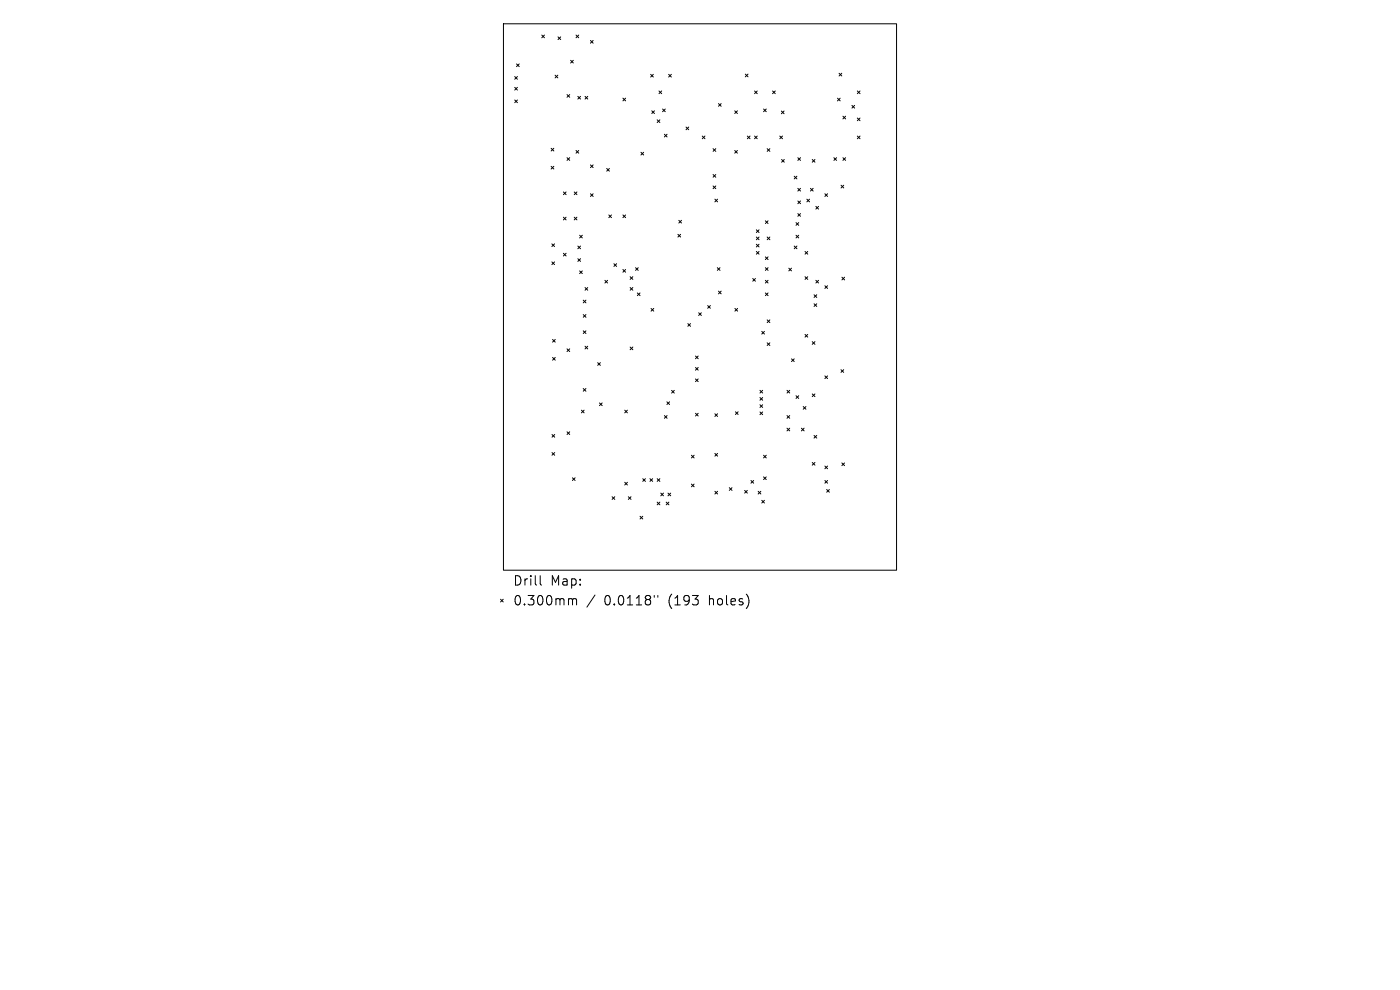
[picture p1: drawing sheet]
<svg xmlns="http://www.w3.org/2000/svg" width="297mm" height="210mm" viewBox="0 0 297 210" stroke-linecap="round" stroke-linejoin="round" font-family="sans-serif">
<defs><g id="words">
<g font-size="2.8">
<text x="108.8" y="124.5">Drill</text>
<text x="116.8" y="124.5">Map:</text>
<text x="108.8" y="128.7">0.300mm</text>
<text x="128.2" y="128.7">0.0118&quot;</text>
<text x="141.9" y="128.7">(193</text>
<text x="150.7" y="128.7">holes)</text>
</g>
</g></defs>
<g fill="none" stroke="#000" stroke-width=".21">
<path d="M106.8 5h83.4v116h-83.4zM109.2 16.2l.6 .6M109.2 18.5l.6 .6M109.6 13.6l.6 .5M109.8 16.2l-.6 .6M109.8 18.5l-.6 .6M110.2 13.6l-.6 .5M114.9 7.4l.6 .6M115.5 7.4l-.6 .6M117.8 16l.5 .5M118.3 16l-.5 .5M118.4 7.8l.6 .6"/>
<path d="M119 7.8l-.6 .6M121.1 12.8l.5 .6M121.6 12.8l-.5 .6M122.2 7.4l.6 .6M122.8 7.4l-.6 .6M125.3 8.6l.5 .6M125.8 8.6l-.5 .6M138 15.8l.6 .5M138.6 15.8l-.6 .5M139.8 19.3l.6 .6M140.4 19.3l-.6 .6M141.9 15.8l.5 .5"/>
<path d="M142.4 15.8l-.5 .5M158.1 15.7l.6 .6M158.7 15.7l-.6 .6M160.1 19.3l.5 .6M160.6 19.3l-.5 .6M163.9 19.3l.6 .6M164.5 19.3l-.6 .6M178 15.5l.6 .6M178.6 15.5l-.6 .6M181.9 19.3l.6 .6M182.5 19.3l-.6 .6M109.2 21.2l.6 .6"/>
<path d="M109.8 21.2l-.6 .6M116.9 31.5l.6 .5M116.9 35.3l.6 .6M117.5 31.5l-.6 .5M117.5 35.3l-.6 .6M120.3 20.1l.6 .5M120.3 33.5l.6 .5M120.9 20.1l-.6 .5M120.9 33.5l-.6 .5M122.2 31.9l.6 .6M122.6 20.4l.6 .6M122.8 31.9l-.6 .6"/>
<path d="M123.2 20.4l-.6 .6M124.1 20.4l.6 .6M124.7 20.4l-.6 .6M125.3 35l.5 .6M125.8 35l-.5 .6M128.7 35.7l.6 .6M129.3 35.7l-.6 .6M132.1 20.8l.6 .6M132.7 20.8l-.6 .6M136 32.3l.5 .6M136.5 32.3l-.5 .6M138.3 23.5l.5 .6"/>
<path d="M138.8 23.5l-.5 .6M139.4 25.4l.6 .6M140 25.4l-.6 .6M140.6 23.1l.5 .6M140.9 28.5l.6 .6M141.1 23.1l-.5 .6M141.5 28.5l-.6 .6M145.5 26.9l.6 .6M146.1 26.9l-.6 .6M149 28.9l.6 .5M149.6 28.9l-.6 .5M151.3 31.5l.5 .6"/>
<path d="M151.3 37l.5 .6M151.3 39.5l.5 .5M151.8 39.5l-.5 .5M151.8 31.5l-.5 .6M151.8 37l-.5 .6M152.4 22l.6 .5M153 22l-.6 .5M155.9 23.5l.5 .6M155.9 31.9l.5 .6M156.4 23.5l-.5 .6M156.4 31.9l-.5 .6M158.5 28.9l.6 .5"/>
<path d="M159.1 28.9l-.6 .5M160.1 28.9l.5 .5M160.6 28.9l-.5 .5M162 23.1l.6 .6M162.6 23.1l-.6 .6M162.8 31.5l.5 .6M163.3 31.5l-.5 .6M165.4 28.9l.6 .5M165.8 23.6l.5 .5M165.8 33.8l.6 .6M166 28.9l-.6 .5M166.3 23.6l-.5 .5"/>
<path d="M166.4 33.8l-.6 .6M168.5 37.4l.6 .6M169.1 37.4l-.6 .6M169.3 33.5l.5 .5M169.3 40l.5 .5M169.8 40l-.5 .5M169.8 33.5l-.5 .5M171.9 40l.6 .5M172.3 33.8l.6 .6M172.5 40l-.6 .5M172.9 33.8l-.6 .6M176.9 33.5l.6 .5"/>
<path d="M177.5 33.5l-.6 .5M177.7 20.8l.5 .6M178.2 20.8l-.5 .6M178.4 39.3l.6 .6M178.8 24.7l.6 .5M178.8 33.5l.6 .5M179 39.3l-.6 .6M179.4 33.5l-.6 .5M179.4 24.7l-.6 .5M180.7 22.4l.6 .5M181.3 22.4l-.6 .5M181.9 25l.6 .6"/>
<path d="M181.9 28.9l.6 .5M182.5 28.9l-.6 .5M182.5 25l-.6 .6M117.1 51.7l.5 .6M117.1 55.6l.5 .5M117.6 51.7l-.5 .6M117.6 55.6l-.5 .5M119.5 40.7l.6 .6M119.5 46.1l.6 .5M119.5 53.7l.6 .6M120.1 40.7l-.6 .6M120.1 46.1l-.6 .5"/>
<path d="M120.1 53.7l-.6 .6M121.8 40.7l.6 .6M121.8 46.1l.6 .5M122.4 40.7l-.6 .6M122.4 46.1l-.6 .5M122.6 52.2l.6 .6M122.6 54.9l.6 .5M123 57.5l.5 .5M123 49.9l.5 .6M123.2 52.2l-.6 .6M123.2 54.9l-.6 .5M123.5 57.5l-.5 .5"/>
<path d="M123.5 49.9l-.5 .6M125.3 41.1l.5 .6M125.8 41.1l-.5 .6M128.3 59.5l.6 .5M128.9 59.5l-.6 .5M129.2 45.6l.5 .6M129.7 45.6l-.5 .6M130.2 55.9l.6 .6M130.8 55.9l-.6 .6M132.1 45.6l.6 .6M132.1 57.2l.6 .5M132.7 45.6l-.6 .6"/>
<path d="M132.7 57.2l-.6 .5M133.7 58.7l.6 .6M134.3 58.7l-.6 .6M134.8 56.8l.6 .6M135.4 56.8l-.6 .6M143.8 49.7l.6 .6M144 46.7l.6 .6M144.4 49.7l-.6 .6M144.6 46.7l-.6 .6M151.7 42.2l.5 .6M152.2 56.8l.5 .6M152.2 42.2l-.5 .6"/>
<path d="M152.7 56.8l-.5 .6M159.7 59.1l.6 .6M160.3 59.1l-.6 .6M160.5 48.8l.5 .5M160.5 50.3l.5 .6M160.5 51.8l.5 .6M160.5 53.3l.5 .6M161 48.8l-.5 .5M161 50.3l-.5 .6M161 51.8l-.5 .6M161 53.3l-.5 .6M162.4 46.8l.5 .6"/>
<path d="M162.4 54.5l.5 .6M162.4 56.8l.5 .6M162.4 59.5l.5 .5M162.8 50.3l.5 .6M162.9 46.8l-.5 .6M162.9 54.5l-.5 .6M162.9 56.8l-.5 .6M162.9 59.5l-.5 .5M163.3 50.3l-.5 .6M167.3 56.9l.6 .6M167.9 56.9l-.6 .6M168.5 52.2l.6 .6"/>
<path d="M168.9 47.2l.5 .6M168.9 49.9l.5 .6M169.1 52.2l-.6 .6M169.3 42.6l.5 .6M169.3 45.3l.5 .6M169.4 49.9l-.5 .6M169.4 47.2l-.5 .6M169.8 42.6l-.5 .6M169.8 45.3l-.5 .6M170.8 53.3l.6 .6M170.8 58.7l.6 .6M171.2 42.2l.5 .6"/>
<path d="M171.4 53.3l-.6 .6M171.4 58.7l-.6 .6M171.7 42.2l-.5 .6M173.1 43.8l.6 .6M173.1 59.5l.6 .5M173.7 43.8l-.6 .6M173.7 59.5l-.6 .5M175 41.1l.6 .6M175.6 41.1l-.6 .6M178.6 58.8l.6 .6M179.2 58.8l-.6 .6M117.2 72l.6 .6"/>
<path d="M117.2 75.8l.6 .6M117.8 72l-.6 .6M117.8 75.8l-.6 .6M120.3 74l.6 .6M120.9 74l-.6 .6M123.7 63.7l.6 .5M123.7 66.7l.6 .6M123.7 70.2l.6 .5M124.1 61l.6 .6M124.1 73.4l.6 .6M124.3 63.7l-.6 .5M124.3 66.7l-.6 .6"/>
<path d="M124.3 70.2l-.6 .5M124.7 61l-.6 .6M124.7 73.4l-.6 .6M126.8 76.9l.6 .6M127.4 76.9l-.6 .6M133.7 73.6l.6 .6M133.7 61l.6 .6M134.3 61l-.6 .6M134.3 73.6l-.6 .6M135.2 62.1l.6 .6M135.8 62.1l-.6 .6M138.1 65.4l.6 .6"/>
<path d="M138.7 65.4l-.6 .6M145.9 68.6l.6 .6M146.5 68.6l-.6 .6M147.5 75.5l.6 .6M147.5 78l.6 .5M148.1 75.5l-.6 .6M148.1 78l-.6 .5M148.2 66.3l.6 .6M148.8 66.3l-.6 .6M150.1 64.8l.6 .6M150.7 64.8l-.6 .6M152.4 61.8l.6 .5"/>
<path d="M153 61.8l-.6 .5M155.9 65.4l.6 .6M156.5 65.4l-.6 .6M161.6 70.3l.6 .6M162.2 70.3l-.6 .6M162.4 62.1l.5 .6M162.8 67.9l.5 .5M162.8 72.7l.5 .6M162.9 62.1l-.5 .6M163.3 67.9l-.5 .5M163.3 72.7l-.5 .6M167.9 76.1l.6 .6"/>
<path d="M168.5 76.1l-.6 .6M170.8 70.9l.6 .6M171.4 70.9l-.6 .6M172.3 72.5l.6 .5M172.7 62.5l.6 .6M172.7 64.4l.6 .6M172.9 72.5l-.6 .5M173.3 62.5l-.6 .6M173.3 64.4l-.6 .6M175 60.6l.6 .6M175 79.7l.6 .6M175.6 60.6l-.6 .6"/>
<path d="M175.6 79.7l-.6 .6M178.4 78.4l.6 .6M179 78.4l-.6 .6M117.1 92.2l.6 .5M117.1 96l.6 .6M117.7 92.2l-.6 .5M117.7 96l-.6 .6M120.3 91.6l.6 .6M120.9 91.6l-.6 .6M123.3 87l.6 .6M123.7 82.4l.6 .6M123.9 87l-.6 .6"/>
<path d="M124.3 82.4l-.6 .6M127.2 85.5l.5 .6M127.7 85.5l-.5 .6M132.5 87l.6 .6M133.1 87l-.6 .6M140.9 88.2l.6 .5M141.5 85.2l.5 .6M141.5 88.2l-.6 .5M142 85.2l-.5 .6M142.5 82.8l.5 .6M143 82.8l-.5 .6M146.7 96.6l.6 .5"/>
<path d="M147.3 96.6l-.6 .5M147.5 80.4l.6 .6M147.5 87.7l.6 .5M148.1 87.7l-.6 .5M148.1 80.4l-.6 .6M151.7 87.8l.5 .5M151.7 96.2l.5 .6M152.2 87.8l-.5 .5M152.2 96.2l-.5 .6M156 87.4l.6 .5M156.6 87.4l-.6 .5M161.2 82.8l.6 .6"/>
<path d="M161.2 84.3l.6 .6M161.2 85.9l.6 .5M161.2 87.4l.6 .6M161.8 82.8l-.6 .6M161.8 84.3l-.6 .6M161.8 85.9l-.6 .5M161.8 87.4l-.6 .6M162 96.6l.6 .5M162.6 96.6l-.6 .5M167 82.8l.5 .6M167 88.2l.5 .5M167 90.8l.5 .6"/>
<path d="M167.5 82.8l-.5 .6M167.5 88.2l-.5 .5M167.5 90.8l-.5 .6M168.9 83.9l.5 .6M169.4 83.9l-.5 .6M170 90.8l.6 .6M170.4 86.2l.6 .6M170.6 90.8l-.6 .6M171 86.2l-.6 .6M172.3 83.6l.6 .5M172.3 98.1l.6 .6M172.7 92.4l.6 .5"/>
<path d="M172.9 83.6l-.6 .5M172.9 98.1l-.6 .6M173.3 92.4l-.6 .5M175 98.9l.6 .5M175.6 98.9l-.6 .5M178.6 98.2l.6 .6M179.2 98.2l-.6 .6M121.4 101.4l.6 .5M122 101.4l-.6 .5M129.9 105.4l.5 .5M130.4 105.4l-.5 .5M132.5 102.3l.6 .6"/>
<path d="M133.1 102.3l-.6 .6M133.3 105.4l.6 .5M133.9 105.4l-.6 .5M135.8 109.5l.6 .6M136.4 109.5l-.6 .6M136.4 101.5l.5 .6M136.9 101.5l-.5 .6M137.9 101.5l.6 .6M138.5 101.5l-.6 .6M139.4 101.5l.6 .6M139.4 106.5l.6 .6M140 101.5l-.6 .6"/>
<path d="M140 106.5l-.6 .6M140.2 104.6l.6 .6M140.8 104.6l-.6 .6M141.3 106.5l.6 .6M141.7 104.6l.6 .6M141.9 106.5l-.6 .6M142.3 104.6l-.6 .6M146.7 102.7l.6 .6M147.3 102.7l-.6 .6M151.7 104.2l.5 .6M152.2 104.2l-.5 .6M154.7 103.5l.6 .5"/>
<path d="M155.3 103.5l-.6 .5M158 104l.5 .6M158.5 104l-.5 .6M159.3 101.9l.6 .6M159.9 101.9l-.6 .6M160.8 104.2l.6 .6M161.4 104.2l-.6 .6M161.6 106.1l.6 .6M162 101.2l.6 .5M162.2 106.1l-.6 .6M162.6 101.2l-.6 .5M175 101.9l.6 .6"/>
<path d="M175.4 103.8l.5 .6M175.6 101.9l-.6 .6M175.9 103.8l-.5 .6M106.2 127.1l.6 .6M106.8 127.1l-.6 .6M114.6 122.1v1.7l.3 .3M120.9 127h.3l.3 .3M121.5 127.3l.2-.3 .5 .1 .1 1.2M121.5 127.3v1M126.2 126.2l-1.7 2.6M138.8 126.3v.4M139.6 126.3v.4"/>
</g>
<use href="#words"/>
</svg>
